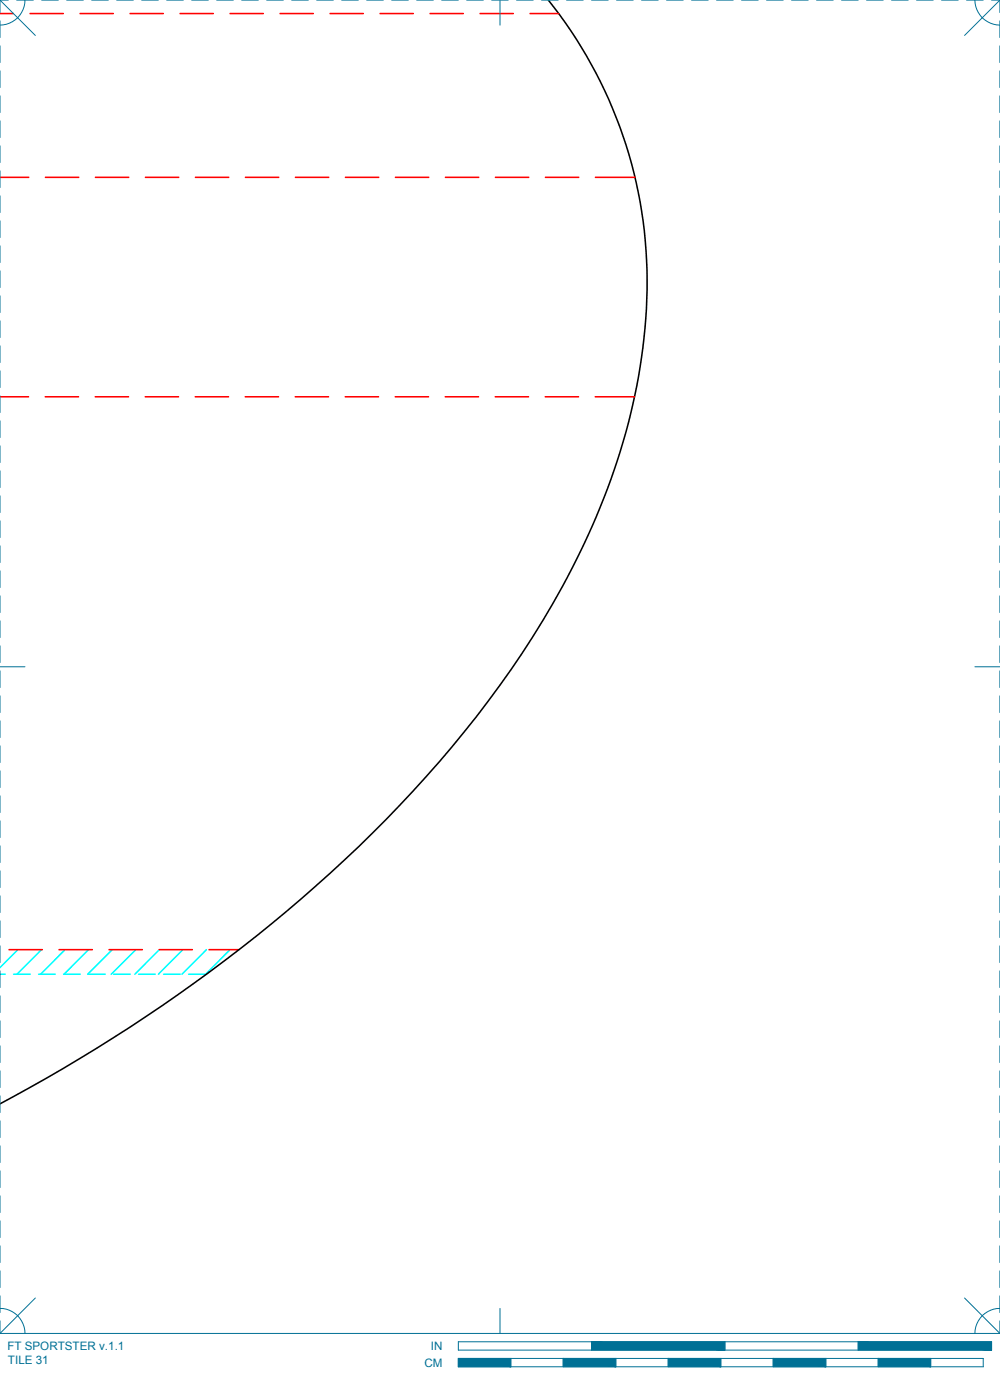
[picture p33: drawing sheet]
<svg xmlns="http://www.w3.org/2000/svg" width="190mm" height="267mm" viewBox="0 0 190 267" stroke-linecap="round" stroke-linejoin="round" font-family="sans-serif">
<defs><g id="words">
<g font-size="2.2" fill="#007095">
<text x="1.4" y="257.2">FT SPORTSTER v.1.1</text>
<text x="82.1" y="257.2">IN</text>
<text x="1.5" y="259.9">TILE 31</text>
<text x="80.8" y="260.4">CM</text>
</g>
</g></defs>
<!-- layer: 04 BEVEL -->
<g fill="none" stroke="#0ff" stroke-width=".3">
<path d="M0 185.6h1M2.6 185.6h3.2M3.4 180.9l-3.4 3.4M7.3 185.6h3.2M7.9 180.9l-4.7 4.7M12.1 185.6h3.2M12.4 180.9l-4.7 4.7M16.9 180.9l-4.7 4.7M16.9 185.6h3.1M21.4 180.9l-4.7 4.7M21.6 185.6h3.2M25.9 180.9l-4.7 4.7"/>
<path d="M26.4 185.6h3.2M30.4 180.9l-4.7 4.7M31.2 185.6h3.1M34.8 180.9l-4.6 4.7M35.9 185.6h3.4M39.3 180.9l-4.6 4.7M43.8 180.9l-4.6 4.7"/>
</g>
<!-- layer: 02 SCORE -->
<g fill="none" stroke="#f00" stroke-width=".3">
<path d="M0 2.6h2.5M5.7 2.6h6.4M15.2 2.6h6.4M24.8 2.6h6.3M34.3 2.6h6.3M43.8 2.6h6.4M53.3 2.6h6.4M62.9 2.6h6.3M72.4 2.6h6.3M81.9 2.6h6.4M91.4 2.6h6.4M101 2.6h5.4"/>
<path d="M0 33.8h5.5M8.7 33.8h6.3M18.2 33.8h6.3M27.7 33.8h6.4M37.2 33.8h6.4M46.8 33.8h6.3M56.3 33.8h6.3M65.8 33.8h6.4M75.3 33.8h6.4M84.9 33.8h6.3M94.4 33.8h6.3M103.9 33.8h6.4"/>
<path d="M113.4 33.8h7.6M0 75.6h5.4M8.6 75.6h6.4M18.1 75.6h6.4M27.7 75.6h6.3M37.2 75.6h6.3M46.7 75.6h6.4M56.2 75.6h6.4M65.8 75.6h6.3M75.3 75.6h6.3M84.8 75.6h6.4M94.3 75.6h6.4"/>
<path d="M103.9 75.6h6.3M113.4 75.6h7.5M1.7 180.9h6.4M11.2 180.9h6.4M20.8 180.9h6.3M30.3 180.9h6.3M39.8 180.9h5.7"/>
</g>
<!-- layer: 01 CUT -->
<path d="M104.5 0a86.2 86.2 0 0 1 18 66.2 130.2 130.2 0 0 1-17.2 48.8 217.2 217.2 0 0 1-42.4 51.4 311.5 311.5 0 0 1-62.9 43.9" fill="none" stroke="#000" stroke-width=".3"/>
<!-- layer: 22 TILED -->
<g fill="#007095" stroke="#007095" stroke-width=".19">
<path d="M163.5 255.6l25.4 1.6v-1.6zM163.5 255.6l25.4 1.6h-25.4z"/>
<path d="M112.7 255.6l25.4 1.6v-1.6zM112.7 255.6l25.4 1.6h-25.4z"/>
<path d="M167.3 258.8l10 1.6v-1.6zM167.3 258.8l10 1.6h-10z"/>
<path d="M147.3 258.8l10 1.6v-1.6zM147.3 258.8l10 1.6h-10z"/>
<path d="M127.3 258.8l10 1.6v-1.6zM127.3 258.8l10 1.6h-10z"/>
<path d="M107.3 258.8l10 1.6v-1.6zM107.3 258.8l10 1.6h-10z"/>
<path d="M87.3 258.8l10 1.6v-1.6zM87.3 258.8l10 1.6h-10z"/>
</g>
<g fill="none" stroke="#007095" stroke-width=".19">
<path d="M0 0h1.6M0 0v2.4M0 4v3.2M0 8.7v3.2M0 13.5v3.2M0 18.3v3.1M0 0l6.7 6.8M3.2 0h3.1M4.8 0a4.8 4.8 0 0 1-4.8 4.8M7.9 0h3.2M12.7 0h3.2M17.5 0h3.1"/>
<path d="M22.2 0h3.2M27 0h3.2M31.7 0h3.2M36.5 0h3.2M41.3 0h3.1M46 0h3.2M50.8 0h3.2M55.6 0h3.1M60.3 0h3.2M65.1 0h3.2M69.8 0h3.2M74.6 0h3.2"/>
<path d="M79.4 0h3.1M84.1 0h3.2M88.9 0h3.2M93.7 0h3.1M95.2 0v4.8M98.4 0h3.2M103.2 0h3.1M107.9 0h3.2M112.7 0h3.2M117.5 0h3.1M122.2 0h3.2M127 0h3.2"/>
<path d="M131.7 0h3.2M136.5 0h3.2M141.3 0h3.1M146 0h3.2M150.8 0h3.2M155.6 0h3.1M160.3 0h3.2M165.1 0h3.2M169.8 0h3.2M174.6 0h3.2M179.4 0h3.1M184.1 0h3.2"/>
<path d="M185.7 0a4.8 4.8 0 0 0 4.8 4.8M188.9 0h1.6M190.5 0v2.4M190.5 4v3.2M190.5 8.7v3.2M190.5 13.5v3.2M190.5 18.3v3.1M190.5 0l-6.8 6.8M0 23v3.2M0 27.8v3.2M0 32.6v3.1M0 37.3v3.2"/>
<path d="M190.5 23v3.2M190.5 27.8v3.2M190.5 32.6v3.1M190.5 37.3v3.2M0 42.1v3.2M0 46.8v3.2M0 51.6v3.2M0 56.4v3.1M190.5 42.1v3.2M190.5 46.8v3.2M190.5 51.6v3.2M190.5 56.4v3.1"/>
<path d="M0 61.1v3.2M0 65.9v3.2M0 70.7v3.1M0 75.4v3.2M190.5 61.1v3.2M190.5 65.9v3.2M190.5 70.7v3.1M190.5 75.4v3.2M0 80.2v3.2M0 84.9v3.2M0 89.7v3.2M0 94.5v3.1"/>
<path d="M0 99.2v3.2M190.5 80.2v3.2M190.5 84.9v3.2M190.5 89.7v3.2M190.5 94.5v3.1M190.5 99.2v3.2M0 104v3.2M0 108.8v3.1M0 113.5v3.2M0 118.3v3.2M190.5 104v3.2M190.5 108.8v3.1"/>
<path d="M190.5 113.5v3.2M190.5 118.3v3.2M0 127h4.8M0 123v3.2M0 127.8v3.2M0 132.6v3.1M0 137.3v3.2M185.7 127h4.8M190.5 123v3.2M190.5 127.8v3.2M190.5 132.6v3.1M190.5 137.3v3.2"/>
<path d="M0 142.1v3.2M0 146.9v3.1M0 151.6v3.2M0 156.4v3.2M190.5 142.1v3.2M190.5 146.9v3.1M190.5 151.6v3.2M190.5 156.4v3.2M0 161.1v3.2M0 165.9v3.2M0 170.7v3.1M0 175.4v3.2"/>
<path d="M190.5 161.1v3.2M190.5 165.9v3.2M190.5 170.7v3.1M190.5 175.4v3.2M0 180.2v3.2M0 185v3.1M0 189.7v3.2M0 194.5v3.2M0 199.2v3.2M190.5 180.2v3.2M190.5 185v3.1M190.5 189.7v3.2"/>
<path d="M190.5 194.5v3.2M190.5 199.2v3.2M0 204v3.2M0 208.8v3.1M0 213.5v3.2M0 218.3v3.2M190.5 204v3.2M190.5 208.8v3.1M190.5 213.5v3.2M190.5 218.3v3.2M0 223.1v3.1M0 227.8v3.2"/>
<path d="M0 232.6v3.2M0 237.3v3.2M190.5 223.1v3.1M190.5 227.8v3.2M190.5 232.6v3.2M190.5 237.3v3.2M0 249.3a4.7 4.7 0 0 1 4.8 4.7M0 242.1v3.2M0 246.9v3.1M0 251.6v2.4M0 254h190.5M6.7 247.3l-6.7 6.7"/>
<path d="M87.3 255.6h101.6v1.6h-101.6zM87.3 258.8h100v1.6h-100zM95.2 249.3v4.7M97.3 258.8v1.6M107.3 258.8v1.6M112.7 255.6v1.6M117.3 258.8v1.6M127.3 258.8v1.6M137.3 258.8v1.6M138.1 255.6v1.6M147.3 258.8v1.6M157.3 258.8v1.6"/>
<path d="M163.5 255.6v1.6M167.3 258.8v1.6M177.3 258.8v1.6M183.7 247.3l6.8 6.7M190.5 249.3a4.7 4.7 0 0 0-4.8 4.7M190.5 242.1v3.2M190.5 246.9v3.1M190.5 251.6v2.4"/>
</g>
<use href="#words"/>
</svg>
